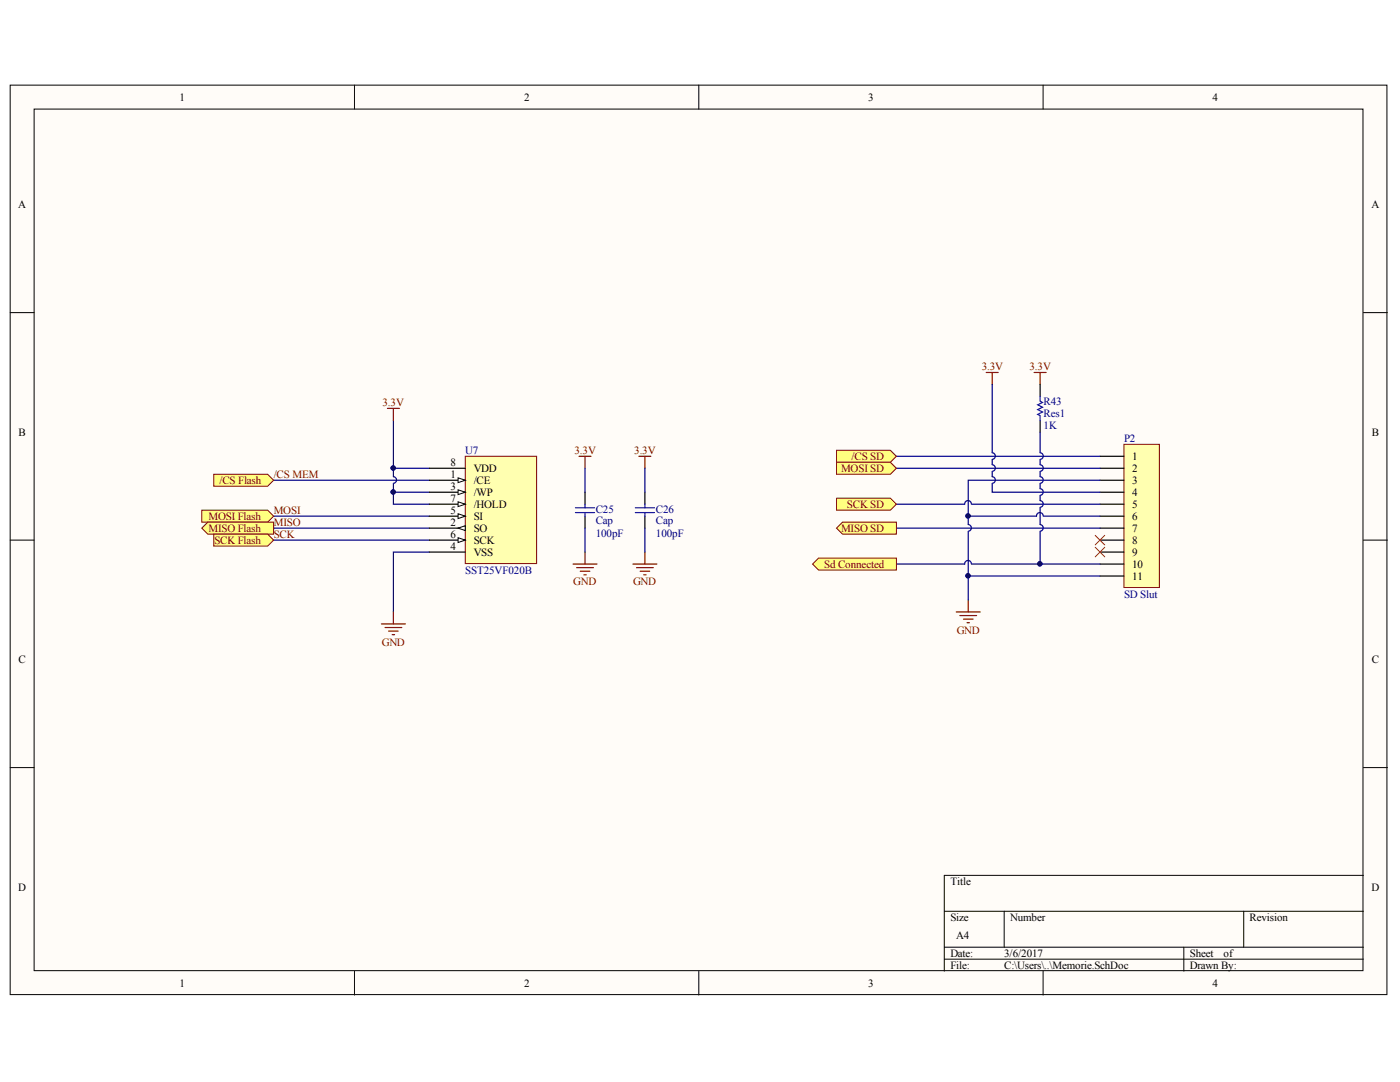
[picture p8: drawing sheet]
<svg xmlns="http://www.w3.org/2000/svg" width="279mm" height="216mm" viewBox="0 0 279 216" stroke-linecap="round" stroke-linejoin="round" font-family="sans-serif">
<defs><g id="words">
<g font-size="2.2">
<text x="35.9" y="20.1">1</text>
<text x="104.6" y="20.1">2</text>
<text x="173.3" y="20.1">3</text>
<text x="242" y="20.1">4</text>
<text x="3.6" y="41.6">A</text>
<text x="273.7" y="41.6">A</text>
<text x="3.7" y="87">B</text>
<text x="273.8" y="87">B</text>
<text x="89.9" y="95.4">1</text>
<text x="89.9" y="93">8</text>
<text x="94.5" y="94.2">VDD</text>
<text x="225.9" y="91.8">1</text>
<text x="225.9" y="94.2">2</text>
<text x="89.9" y="97.7">3</text>
<text x="89.9" y="100.2">7</text>
<text x="94.5" y="96.5">/CE</text>
<text x="94.5" y="99">/WP</text>
<text x="94.5" y="101.4">/HOLD</text>
<text x="225.9" y="96.5">3</text>
<text x="225.9" y="99">4</text>
<text x="225.9" y="101.4">5</text>
<text x="89.9" y="104.9">2</text>
<text x="89.9" y="107.3">6</text>
<text x="89.9" y="102.5">5</text>
<text x="94.5" y="106.1">SO</text>
<text x="94.5" y="103.7">SI</text>
<text x="225.9" y="103.7">6</text>
<text x="225.9" y="106.1">7</text>
<text x="89.9" y="109.7">4</text>
<text x="94.5" y="110.9">VSS</text>
<text x="94.5" y="108.5">SCK</text>
<text x="225.9" y="108.5">8</text>
<text x="225.9" y="110.9">9</text>
<text x="225.9" y="113.3">10</text>
<text x="225.9" y="115.6">11</text>
<text x="3.7" y="132.4">C</text>
<text x="273.8" y="132.4">C</text>
<text x="3.6" y="177.8">D</text>
<text x="189.7" y="176.6">Title</text>
<text x="273.7" y="177.8">D</text>
<text x="189.7" y="183.8">Size</text>
<text x="201.6" y="183.8">Number</text>
<text x="249.4" y="183.8">Revision</text>
<text x="189.7" y="191">Date:</text>
<text x="190.8" y="187.3">A4</text>
<text x="200.4" y="191">3/6/2017</text>
<text x="237.4" y="191">Sheet</text>
<text x="244.2" y="191">of</text>
<text x="35.9" y="196.9">1</text>
<text x="104.6" y="196.9">2</text>
<text x="173.3" y="196.9">3</text>
<text x="189.7" y="193.3">File:</text>
<text x="200.4" y="193.3">C:\Users\..\Memorie.SchDoc</text>
<text x="237.4" y="193.3">Drawn By:</text>
<text x="242" y="196.9">4</text>
</g>
<g font-size="2.2" fill="#800000">
<text x="195.9" y="73.9">3.3V</text>
<text x="205.5" y="73.9">3.3V</text>
<text x="76.4" y="81.1">3.3V</text>
<text x="54.6" y="95.4">/CS MEM</text>
<text x="114.7" y="90.6">3.3V</text>
<text x="126.6" y="90.6">3.3V</text>
<text x="167.8" y="94.2">MOSI SD</text>
<text x="170" y="91.8">/CS SD</text>
<text x="43.8" y="96.5">/CS Flash</text>
<text x="169" y="101.4">SCK SD</text>
<text x="41.6" y="103.7">MOSI Flash</text>
<text x="41.6" y="106.1">MISO Flash</text>
<text x="54.6" y="102.5">MOSI</text>
<text x="54.6" y="104.9">MISO</text>
<text x="54.6" y="107.3">SCK</text>
<text x="167.8" y="106.1">MISO SD</text>
<text x="42.8" y="108.5">SCK Flash</text>
<text x="164.5" y="113.3">Sd Connected</text>
<text x="114.4" y="116.8">GND</text>
<text x="126.3" y="116.8">GND</text>
<text x="76.2" y="128.8">GND</text>
<text x="190.9" y="126.5">GND</text>
</g>
<g font-size="2.2" fill="#000080">
<text x="208.3" y="80.8">R43</text>
<text x="208.3" y="83.2">Res1</text>
<text x="208.3" y="85.5">1K</text>
<text x="224.3" y="88.2">P2</text>
<text x="92.8" y="90.6">U7</text>
<text x="118.9" y="107.1">100pF</text>
<text x="118.9" y="102.3">C25</text>
<text x="118.9" y="104.6">Cap</text>
<text x="130.9" y="107.1">100pF</text>
<text x="130.9" y="102.3">C26</text>
<text x="130.9" y="104.6">Cap</text>
<text x="92.8" y="114.5">SST25VF020B</text>
<text x="224.3" y="119.3">SD Slut</text>
</g>
</g></defs>
<g fill="#fffcf8" stroke="#000" stroke-width=".2">
<path d="M2 17h274.8v181.5h-274.8z"/>
<path d="M6.8 21.8h265.2v171.9h-265.2z"/>
</g>
<g fill="none" stroke="#000" stroke-width=".2">
<path d="M70.7 17v4.8M139.5 17v4.8M208.2 17v4.8M2 62.4h4.8M272.1 62.4h4.8M2 107.8h4.8M272.1 107.8h4.8M2 153.2h4.8M272.1 153.2h4.8M272.1 174.7h-83.6v19.1M70.7 193.8v4.8M139.5 193.8v4.8"/>
<path d="M188.5 181.8h83.6M188.5 189h83.6M188.5 191.4h83.6M200.4 181.8v7.2M208.2 193.8v4.8M236.3 189v4.8M248.2 181.8v7.2"/>
</g>
<path d="M54.6 95.8h31.1M78.5 83.9v9.5h7.2M78.5 98.2h7.2M116.8 93.4v4.8M128.7 93.4v4.8M54.6 107.8h31.1M54.6 105.4h31.1M54.6 103h31.1M85.7 110.2h-7.2v11.9M116.8 105.4v4.8M128.7 105.4v4.8" fill="none" stroke="#000080" stroke-width=".24"/>
<g fill="#000080" stroke="#000080" stroke-width=".2">
<circle cx="78.5" cy="93.4" r=".43"/>
<circle cx="78.5" cy="98.2" r=".43"/>
</g>
<g fill="none" stroke="#800000" stroke-width=".24">
<path d="M77.3 81.5h2.4M78.5 81.5v2.4M115.6 91h2.3M116.8 91v2.4M127.5 91h2.4M128.7 91v2.4M114.4 112.6h4.7M115.1 113.3h3.3M115.8 114h1.9M116.5 114.7h.5M116.8 110.2v2.4M126.3 112.6h4.8"/>
<path d="M127 113.3h3.4M127.7 114h2M128.5 114.7h.4M128.7 110.2v2.4M76.1 124.5h4.8M76.8 125.2h3.4M77.6 125.9h1.9M78.3 126.6h.5M78.5 122.1v2.4"/>
</g>
<path d="M116.8 98.2v2.4M128.7 98.2v2.4M116.8 103v2.4M128.7 103v2.4" fill="none" stroke="#000" stroke-width=".24"/>
<path d="M114.8 102.3h3.9M114.8 101.3h3.9M116.8 100.6v.7M116.8 102.3v.7M126.8 102.3h3.8M126.8 101.3h3.8M128.7 100.6v.7M128.7 102.3v.7" fill="none" stroke="#00f" stroke-width=".24"/>
<path d="M224.3 88.7h7.1v28.5h-7.1z" fill="#ffffb0" stroke="#800000" stroke-width=".2"/>
<g fill="none" stroke="#000" stroke-width=".24">
<path d="M207.6 76.7v2.4M207.6 83.9v2.4M219.5 91h4.8M219.5 93.4h4.8M219.5 95.8h4.8M219.5 98.2h4.8M219.5 100.6h4.8M219.5 103h4.8M219.5 105.4h4.8M219.5 107.8h4.8M219.5 110.2h4.8M219.5 112.6h4.8"/>
<path d="M219.5 114.9h4.8"/>
</g>
<path d="M196.8 74.3h2.4M198 74.3v2.4M206.4 74.3h2.4M207.6 74.3v2.4M193.2 119.7v2.4M190.8 122.1h4.8M191.6 122.8h3.3M192.3 123.5h1.9M193 124.3h.5" fill="none" stroke="#800000" stroke-width=".24"/>
<path d="M207.6 79.1v1l.5 .2-1 .5 1 .5-1 .4 1 .5-1 .5 .5 .2v1" fill="none" stroke="#00f" stroke-width=".24"/>
<g fill="none" stroke="#000080" stroke-width=".24">
<path d="M198 76.7v13.6a.67 .67 0 0 1 .6 .7 .67 .67 0 0 1-.6 .7M178.9 91h40.6M178.9 93.4h40.6M198 91.8v.9a.67 .67 0 0 1 .6 .7 .67 .67 0 0 1-.6 .7M198 94.2v.9a.67 .67 0 0 1 .6 .7 .67 .67 0 0 1-.6 .6M198 96.5v1.7h21.5M207.6 86.3v4a.67 .67 0 0 1 .6 .7 .67 .67 0 0 1-.6 .7M207.6 91.8v.9a.67 .67 0 0 1 .6 .7 .67 .67 0 0 1-.6 .7M207.6 94.2v.9a.67 .67 0 0 1 .6 .7 .67 .67 0 0 1-.6 .6M207.6 96.5v1a.67 .67 0 0 1 .6 .7 .67 .67 0 0 1-.6 .6M207.6 98.9v1a.67 .67 0 0 1 .6 .7 .67 .67 0 0 1-.6 .6M219.5 95.8h-26.3v7.2"/>
<path d="M178.9 105.4h40.6M193.2 106.1v13.6M193.2 114.9h26.3M193.9 100.6a.67 .67 0 0 0-.7-.7 .67 .67 0 0 0-.7 .7h-13.6M194 100.6h25.5M207.6 101.3v3.4a.67 .67 0 0 1 .6 .6 .67 .67 0 0 1-.6 .7M207.6 106.1v6.5h11.9M208.2 103a.67 .67 0 0 0-.7-.7 .67 .67 0 0 0-.6 .7h-13.7v1.7a.67 .67 0 0 1 .7 .6 .67 .67 0 0 1-.7 .7M208.3 103h11.2"/>
</g>
<g fill="#000080" stroke="#000080" stroke-width=".2">
<circle cx="193.2" cy="102.9" r=".43"/>
<circle cx="207.5" cy="112.5" r=".43"/>
<circle cx="193.2" cy="114.9" r=".43"/>
</g>
<path d="M218.6 106.8l1.9 1.9M218.6 109.2l1.9 1.9M220.5 106.8l-1.9 1.9M220.5 109.2l-1.9 1.9" fill="none" stroke="#f00" stroke-width=".2"/>
<g fill="#ffff80" stroke="#800000" stroke-width=".2">
<path d="M42.7 94.6h10.7l1.2 1.2-1.2 1.2h-10.7z" fill-rule="evenodd"/>
<path d="M40.3 101.8h13.1l1.2 1.2-1.2 1.2h-13.1z" fill-rule="evenodd"/>
<path d="M40.3 105.4l1.2-1.2h13.1v2.4h-13.1z" fill-rule="evenodd"/>
<path d="M42.7 106.6h10.7l1.2 1.2-1.2 1.2h-10.7z" fill-rule="evenodd"/>
<path d="M166.9 89.9h10.8l1.2 1.1-1.2 1.2h-10.8z" fill-rule="evenodd"/>
<path d="M166.9 92.2h10.8l1.2 1.2-1.2 1.2h-10.8z" fill-rule="evenodd"/>
<path d="M166.9 99.4h10.8l1.2 1.2-1.2 1.2h-10.8z" fill-rule="evenodd"/>
<path d="M166.9 105.4l1.2-1.2h10.8v2.4h-10.8z" fill-rule="evenodd"/>
</g>
<path d="M193.9 112.5a.67 .67 0 0 0-.7-.7 .67 .67 0 0 0-.7 .8h-13.6M194 112.6h13.6" fill="none" stroke="#000080" stroke-width=".24"/>
<circle cx="207.5" cy="112.5" r=".43" fill="#000080" stroke="#000080" stroke-width=".2"/>
<path d="M162.2 112.6l1.2-1.2h15.5v2.3h-15.5z" fill-rule="evenodd" fill="#ffff80" stroke="#800000" stroke-width=".2"/>
<path d="M78.5 96.5v4.1h7.2M78.5 93.4v1.7a.67 .67 0 0 1 .6 .7 .67 .67 0 0 1-.6 .6" fill="none" stroke="#000080" stroke-width=".24"/>
<g fill="#000080" stroke="#000080" stroke-width=".2">
<circle cx="78.5" cy="98.2" r=".43"/>
<circle cx="78.5" cy="93.4" r=".43"/>
</g>
<path d="M92.9 91h14.2v21.5h-14.2z" fill="#ffffb0" stroke="#800000" stroke-width=".2"/>
<path d="M85.7 95.8h7.2" fill="none" stroke="#000" stroke-width=".24"/>
<path d="M91.4 95.3l1.5 .5-1.5 .5z" fill="#fffcf8" stroke="#000" stroke-width=".2"/>
<path d="M85.7 105.4h7.2" fill="none" stroke="#000" stroke-width=".24"/>
<path d="M91.4 105.4l1.5-.5v1z" fill="#fffcf8" stroke="#000" stroke-width=".2"/>
<path d="M85.7 98.2h7.2" fill="none" stroke="#000" stroke-width=".24"/>
<path d="M91.4 97.7l1.5 .5-1.5 .5z" fill="#fffcf8" stroke="#000" stroke-width=".2"/>
<path d="M85.7 93.4h7.2M85.7 110.2h7.2M85.7 100.6h7.2" fill="none" stroke="#000" stroke-width=".24"/>
<path d="M91.4 100.1l1.5 .5-1.5 .5z" fill="#fffcf8" stroke="#000" stroke-width=".2"/>
<path d="M85.7 107.8h7.2" fill="none" stroke="#000" stroke-width=".24"/>
<path d="M91.4 107.3l1.5 .5-1.5 .5z" fill="#fffcf8" stroke="#000" stroke-width=".2"/>
<path d="M85.7 103h7.2" fill="none" stroke="#000" stroke-width=".24"/>
<path d="M91.4 102.5l1.5 .5-1.5 .5z" fill="#fffcf8" stroke="#000" stroke-width=".2"/>
<use href="#words"/>
</svg>
